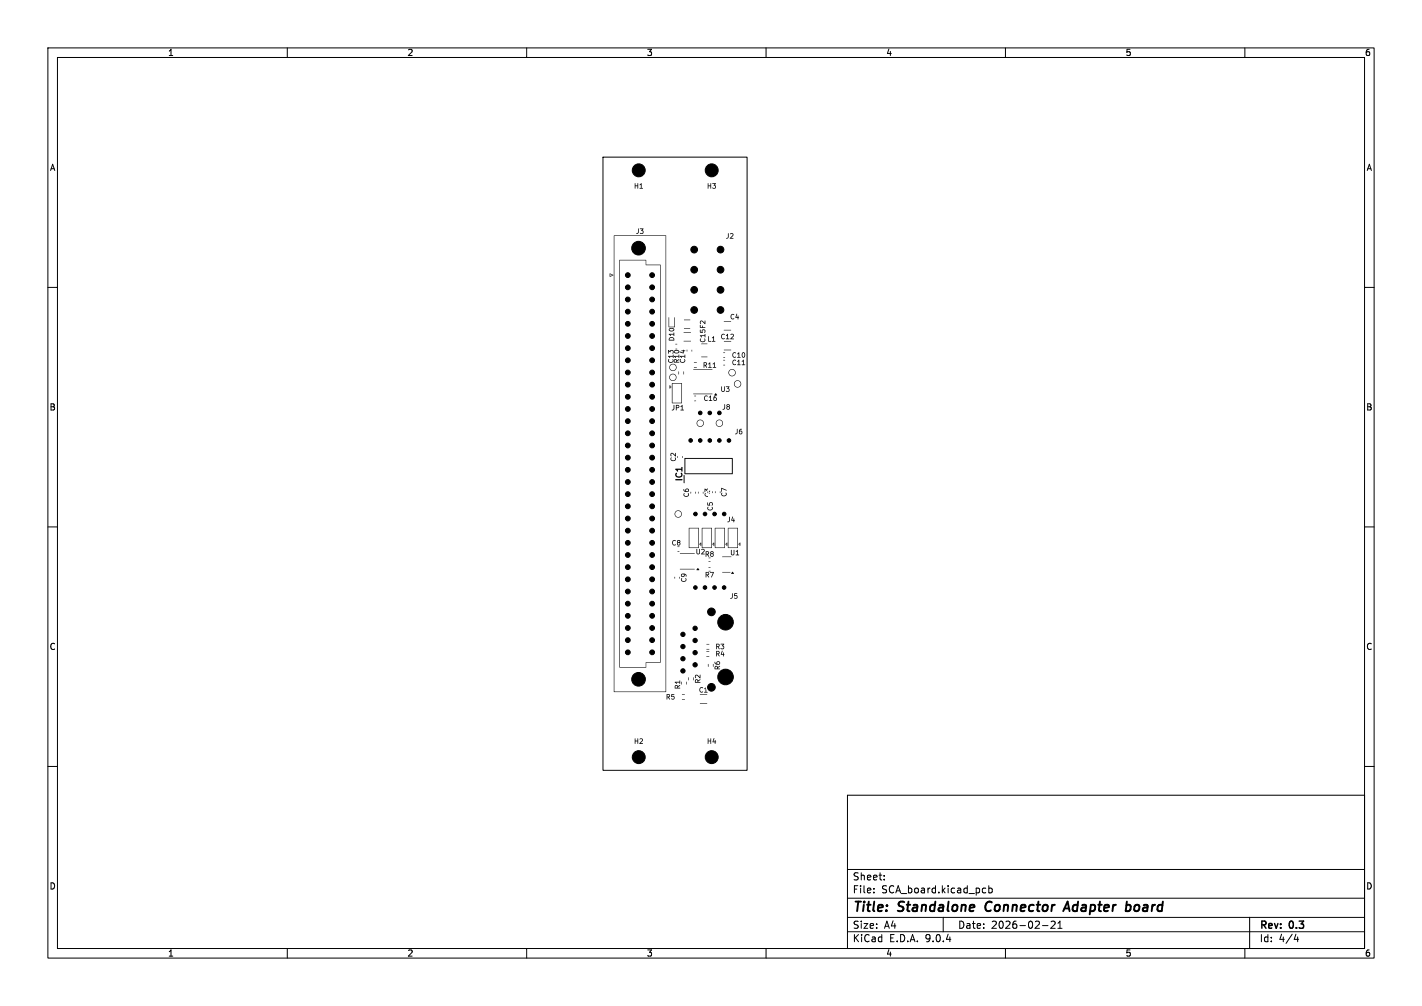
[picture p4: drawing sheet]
<svg xmlns="http://www.w3.org/2000/svg" width="297mm" height="210mm" viewBox="0 0 297 210" stroke-linecap="round" stroke-linejoin="round" font-family="sans-serif">
<defs><g id="words">
<g font-size="2.8">
<text x="178" y="190.9">Title:</text>
<text x="187.7" y="190.9">Standalone</text>
<text x="206.6" y="190.9">Connector</text>
<text x="224" y="190.9">Adapter</text>
<text x="237.6" y="190.9">board</text>
</g>
<g font-size="2.1">
<text x="178" y="184">Sheet:</text>
<text x="178" y="186.7">File:</text>
<text x="184.1" y="186.7">SCA_board.kicad_pcb</text>
<text x="178" y="196.9">KiCad</text>
<text x="178" y="194.1">Size:</text>
<text x="184.7" y="194.1">A4</text>
<text x="185.7" y="196.9">E.D.A.</text>
<text x="193.3" y="196.9">9.0.4</text>
<text x="200" y="194.1">Date:</text>
<text x="207" y="194.1">2026-02-21</text>
<text x="263" y="194.3">Rev:</text>
<text x="263" y="196.9">Id:</text>
<text x="267.1" y="196.9">4/4</text>
<text x="269.4" y="194.3">0.3</text>
</g>
<g font-size="1.8">
<text x="35" y="11.9">1</text>
<text x="85" y="11.9">2</text>
<text x="135" y="11.9">3</text>
<text x="185" y="11.9">4</text>
<text x="235" y="11.9">5</text>
<text x="285" y="11.9">6</text>
<text x="10.3" y="35.9">A</text>
<text x="285.4" y="35.9">A</text>
<text x="10.3" y="85.9">B</text>
<text x="285.3" y="85.9">B</text>
<text x="10.3" y="135.9">C</text>
<text x="285.3" y="135.9">C</text>
<text x="10.3" y="185.9">D</text>
<text x="285.3" y="185.9">D</text>
<text x="35" y="199.9">1</text>
<text x="85" y="199.9">2</text>
<text x="135" y="199.9">3</text>
<text x="185" y="199.9">4</text>
<text x="235" y="199.9">5</text>
<text x="285" y="199.9">6</text>
</g>
</g></defs>
<g fill="none" stroke="#000" stroke-width=".21">
<path d="M10 10h277v190h-277zM12 12h273v186h-273zM60 10v2M110 10v2M160 10v2M210 10v2M260 10v2M125.9 32.8h30.1v128h-30.1zM10 60h2M285 60h2M10 110h2M285 110h2"/>
<path d="M10 160h2M177 166h108v32h-108zM285 160h2M60 198v2M110 198v2M160 198v2M177 194.5h108M177 191.5h108M177 187.5h108M177 181.5h108M182.5 186.3v.1M182.5 185.5v.1"/>
<path d="M184.7 183.6v.1M184.7 182.8v.1M197 191.5v3M205.5 185.4l.4 .1M205.9 186.3l-.4 .1M206.5 185.5l.5-.1 .2 .3-.1 .6h-.6M206.5 184.9v1.5M210 198v2M217.7 193.2h1.2M219.5 192.4l.6-.1 .3 .4-.9 1.1h.9M221 193.8h.8M221 192.7l.4-.4v1.5"/>
<path d="M260 198v2M261 191.5v6.5M270.7 195l-.4 1.1h.9M271 195.6v1"/>
</g>
<path d="M206.1 188.5l-.3 .9 .3 .7M222.1 190.2l.9-2 .4 2M222.3 189.6h1M235.5 188.9h.3l.4 .4-.1 .5-.4 .4" fill="none" stroke="#000" stroke-width=".4"/>
<g fill="#000">
<path d="M132.6 38.3h.1v.4h.4v-.4h.2v1.1l-.2-.1v-.4h-.4v.4l-.1 .1zM133.9 38.3h.1v.9h.3l-.1 .2-.6-.1 .3-.1v-.6h-.3zM147.8 38.3h.2v.4h.4v-.4h.1v1.1l-.1-.1v-.4h-.4v.4l-.2 .1zM148.8 38.3h.7l-.2 .3 .2 .3-.1 .4-.4 .1-.2-.1v-.2l.4 .1 .2-.1-.1-.3-.3-.1 .3-.3h-.5zM127.3 57.1l.8 .4-.7 .3-.1-.2 .6-.2-.5-.2v.4h-.1zM133.3 47.7h.1v.8l-.2 .3h-.3v-.1l.4-.2zM133.6 47.7h.8l-.2 .4 .2 .2-.1 .5h-.5l-.2-.1 .1-.1 .4 .1 .2-.1-.1-.3-.3-.1 .3-.4h-.5zM129.4 54.3l5.5-.1 .1 1 3 .1v83l-3 .1-.1 1h-5.5v-.2h5.5v-.9l3-.1v-82.8h-3v-1h-5.4v84.8h-.1zM128.2 49.2h10.9v95.3l-10.9-.1h10.8v-95.1h-10.7v95.1h-.1zM152.1 48.7h.1v.8l-.2 .3h-.3v-.1l.3-.2zM152.5 48.7h.4l.2 .1v.4l-.4 .5h.4l.1 .1h-.8l.6-.8-.1-.2-.4 .1zM139.6 75l.2 .1a.36 .36 0 0 0 .3 .5 .36 .36 0 0 0 .3-.5l.1-.1 .1 .1v.4l-.6 .2-.4-.2z"/>
<path d="M139.6 66.3h.2v1.9h1v-1.9h.2l-.1 2h-1.3zM139.7 70.6l.5-.2h.4l.2 .2v.4l-1.1 .1v-.3h.1v.1h.9a.44 .44 0 0 0-.4-.4 .44 .44 0 0 0-.5 .3h-.1zM139.7 68.6l.7-.1 .3 .1 .1 .3-.2 .2-.5 .1-.4-.2v-.2h.1a.48 .48 0 0 0 .9 0l-.3-.2-.7 .2zM139.6 73.1l.3 .2 .3-.2h.4l.1 .2-.1 .5h-.2l.1-.5-.3-.1-.2 .3-.3-.2v.5h-.1zM139.5 74.3h1l.1-.3 .1 .7h-.2v-.2h-.7l.1 .2zM140 78.3a.76 .76 0 0 1 1.2 .1 .76 .76 0 0 1-.5 1.1 .76 .76 0 0 1-.9-.8h.1a.64 .64 0 0 0 .9 .7 .64 .64 0 0 0 .2-1.1 .64 .64 0 0 0-1.1 .3l-.1 .1zM140 76.2a.76 .76 0 0 1 1.2 .1 .76 .76 0 0 1-.5 1.1 .76 .76 0 0 1-.9-.8h.1a.64 .64 0 0 0 .9 .7 .64 .64 0 0 0 .2-1.1 .64 .64 0 0 0-1.1 .3l-.1 .1zM139.7 69.7h1l.1-.3v.7h-.1v-.2h-.7v.2zM140.8 75h.4l.2 .2 .4-.2-.4 .5h.4l.1 .2h-1.1l-.1-.4h.2v.2h.3v-.3l-.5 .1zM141.1 72.8l.4 .1h-.4zM141.1 71.8l.4 .1h-.4zM140.8 73.2l.6-.1 .4 .1 .1 .3-.3 .2-.4 .1-.4-.2-.1-.2h.2a.48 .48 0 0 0 .8 0l-.3-.2-.7 .2z"/>
<path d="M141.7 77.6h.1v.6zM140.7 74.3h1l.1-.3 .1 .7h-.2v-.2h-.7l.1 .2zM142.1 75l.1 .1a.36 .36 0 0 0 .4 .5 .36 .36 0 0 0 .3-.5v-.1l.2 .1v.4l-.6 .2-.5-.2zM140.3 80h2.1v4.2l-2.1-.1h2v-4h-1.9v4h-.1zM142 73.4l.6 .2v-.3h-.3v-.1l.4-.2 .4 .2-.3 .1-.1 .5-.7-.3zM142.8 77.6h.1l-.1 .6zM142 74.3h1l.1-.3v.7h-.1v-.2h-.7v.2zM143.4 73h.1v.4zM142.9 68.6h1.3zM142.9 66.7l1.3 .1-1.3 .1zM142.8 71.2h1.5zM142.8 69.4h1.5z"/>
<path d="M144.5 73h.1l-.1 .4zM144.9 76.7h.6zM144.9 75.6l.6 .1zM146.2 67.8l.1 .1v.4h.4v-.3l.1 .3h.5v.1h-1.1zM146.2 70.7l.2 .1a.36 .36 0 0 0 .4 .5 .36 .36 0 0 0 .3-.5v-.1l.2 .1v.4l-.6 .2-.5-.2zM146.2 67h.5l.5 .4v-.4l.1-.1v.7l-.8-.5-.2 .1 .1 .4h-.1l-.1-.2zM146.2 68.8l.1 .1v.4h.3v-.4l.5-.1 .2 .2v.3l-.2 .2 .1-.5-.4-.1-.1 .1 .1 .5-.6-.1zM146.2 70h1l.1-.3v.7h-.1v-.2h-.7v.2zM147 75.7l.6 .1 .1 .3-.3 .2 .2 .5-.4-.5h-.1v.4h-.1v-.6l.5-.1v-.2h-.4v.3h-.1zM146.4 74.5h1.4zM146.4 71.8h1.4zM148 70.2h.1v1h.4v.1h-.6z"/>
<path d="M148.2 75.6l.2 .1v.9h.2v.2l-.7-.1 .3-.1v-.7l-.3 .1zM144.8 77.1h4zM149 70.2h.1v1h.3v.1h-.7l.3-.1v-.7h-.3zM149.2 75.6l.1 .1v.9h.3l-.1 .2-.6-.1 .2-.1v-.7l-.2 .1zM150.7 69.8l.4-.1 .3 .1-.1 .1a.36 .36 0 0 0-.5 .4 .36 .36 0 0 0 .5 .3l.1 .1-.3 .1-.4-.1-.1-.5zM151.1 76.2h.4l-.4 .1zM151.1 75.1l.4 .1h-.4zM151.1 74.6l.4 .1h-.4zM151.1 73.6l.4 .1h-.4zM151.9 69.7h.2v1h.2v.1h-.7l.3-.1v-.7h-.3zM151.2 68.9h1.5l-1.5 .1zM151.2 67l1.5 .1-1.5 .1z"/>
<path d="M151.2 73l1.5 .1zM151.2 71.2l1.5 .1zM152.6 69.8l.4-.1 .2 .1v.4l-.4 .5h.4l.1 .1h-.8l.6-.8-.1-.2-.4 .1zM152.7 65.7l.4-.2 .3 .2-.2 .1a.36 .36 0 0 0-.5 .3 .36 .36 0 0 0 .5 .3l.2 .2-.3 .1-.4-.2-.1-.5zM152.3 77.3a.76 .76 0 0 1 1.2 .1 .76 .76 0 0 1-.4 1.1 .76 .76 0 0 1-1-.8h.2a.64 .64 0 0 0 .8 .7 .64 .64 0 0 0 .2-1.1 .64 .64 0 0 0-1 .3l-.2 .1zM153.1 75.2l.4-.1 .2 .1-.1 .1a.36 .36 0 0 0-.5 .4 .36 .36 0 0 0 .5 .3l.1 .1-.2 .1-.4-.1-.1-.5zM153.2 73.6h.4l.1 .1-.1 .1a.36 .36 0 0 0-.5 .3 .36 .36 0 0 0 .5 .3l.1 .2-.2 .1-.4-.2-.1-.5zM153.9 65.5l.1 .1-.2 .6h.3l.1-.3 .2 .4-.2 .4-.1-.3-.5-.1zM153.6 79.6a.76 .76 0 0 1 1.1 .2 .76 .76 0 0 1-.5 1.1 .76 .76 0 0 1-.9-.8h.1a.64 .64 0 0 0 .9 .6 .64 .64 0 0 0 .2-1 .64 .64 0 0 0-1.1 .3l-.1 .1zM154.3 75.1h.1v1h.3l-.1 .1h-.6l.2-.1v-.7h-.2zM154.3 73.5l.1 .1v.9h.3l-.1 .2-.6-.1 .2-.1v-.7l-.2 .1zM155.2 75.1h.2v1h.2v.1h-.7l.3-.1v-.7h-.3z"/>
<path d="M155.1 73.6h.4l.1 .4v.4l-.3 .3-.3-.1-.1-.6h.2l.1 .5a.48 .48 0 0 0 0-.8l-.1 .3h-.2zM139.9 80.4l.3 .4-.3 .3-.1-.2 .3-.1-.2-.2v.3h-.1zM140.1 95.6h.2a.36 .36 0 0 0 .3 .5 .36 .36 0 0 0 .3-.5l.1-.1 .1 .1v.4l-.6 .3-.4-.3zM140.1 94.7l.5-.1 .4 .4v-.4l.1-.1 .1 .8-.8-.6-.2 .1 .1 .4-.1 .1-.2-.2zM140.7 84.5l.1 .1v.7l-.1 .3-.3 .1-.1-.1 .4-.3zM141.1 98.8l.2-.1 .1 .2a.43 .43 0 0 0 .4 .6 .43 .43 0 0 0 .4-.6l.1-.2 .2 .1v.6l-.3 .3h-.5l-.6-.3zM141.5 95.2v.4zM141.2 84.6l.4-.1 .3 .3-.1 .3-.5 .1v.5l-.1-.7h.4l.1-.2-.4-.1v.3h-.1zM141.1 97.9l1.2-.1 .2-.3 .1 .9h-.2l-.1-.3h-.8l.1 .2-.1 .2-.5-.5zM142.4 84.5l.2 .1v.9h.2v.2l-.7-.1 .3-.1v-.7l-.3 .1zM142.5 95.2v.4zM142.8 99.2l.2 .1-.1 1.6-.1-.1z"/>
<path d="M145 83.7h.4zM145 82.6l.4 .1zM145.7 87.9a.76 .76 0 0 1 1.2 0 .76 .76 0 0 1-.5 1.2 .76 .76 0 0 1-.9-.8h.1a.64 .64 0 0 0 .9 .6 .64 .64 0 0 0 .2-1 .64 .64 0 0 0-1.1 .3l-.1 .1zM147.2 82.7l.4-.1 .2 .1-.1 .1a.36 .36 0 0 0-.5 .3 .36 .36 0 0 0 .5 .4l.1 .1-.2 .1-.4-.2-.2-.4zM148.4 82.6h.1v1h.2v.1l-.7-.1h.3v-.7h-.3zM144.8 82.2l4 .1zM149.4 82.1l.4 .4h-.6zM149.2 82.7l.4-.1-.4 .4 .3-.1 .2 .3v.3l-.2 .2h-.4l-.1-.2v-.3h.2l.1 .4 .3-.2-.2-.3-.4 .1zM149.7 87.9a.76 .76 0 0 1 1.2 0 .76 .76 0 0 1-.5 1.2 .76 .76 0 0 1-.9-.8h.1a.64 .64 0 0 0 .9 .6 .64 .64 0 0 0 .2-1 .64 .64 0 0 0-1.1 .3l-.1 .1zM150.7 80.7h.1v.8l.1 .2 .3-.2v-.8h.2v.9l-.3 .2h-.2l-.2-.2zM151.3 84.4h.1v.8l-.1 .3h-.3l-.1-.1 .4-.2zM151.8 84.5l.4-.1 .2 .2v.7l-.2 .2-.4-.1-.1-.3h.2l.1 .3 .3-.1v-.2l-.1-.1-.5 .1 .1-.2-.1-.2 .3 .1 .3-.1-.1-.2-.5 .2z"/>
<path d="M151.6 80.7h.8l-.3 .3 .3 .3-.2 .5h-.4l-.2-.1 .1-.1 .4 .1 .1-.2v-.2l-.3-.2 .2-.3h-.4zM143 95.6h10v3.3l-10 .1-.1-.2h9.9v-3h-9.6v3h-.3zM153.9 89.5l.2 .1v.7l-.2 .3-.3 .1-.1-.2 .4-.2zM154.5 89.6h.5l-.5 .3h.3l.2 .2v.3l-.2 .3-.3-.1-.2-.2v-.2h.2l.1 .3 .3-.1-.1-.3-.5 .1zM140.5 112.9l.4-.2 .3 .2-.2 .1a.36 .36 0 0 0-.5 .3 .36 .36 0 0 0 .5 .3l.2 .2-.3 .1-.4-.2-.1-.5zM141.5 112.8l.4-.1 .2 .3v.6l-.2 .3-.5-.2v-.3h.1l.2 .3h.2l.1-.3-.2-.1-.4 .1 .1-.2-.1-.2 .3 .2 .3-.2-.2-.1-.4 .1zM141.5 115.1l.4 .1zM141.5 114.1l.4 .1zM141.2 106.7a.76 .76 0 0 1 1.1 .3 .76 .76 0 0 1-.5 1 .76 .76 0 0 1-.9-.8h.1a.64 .64 0 0 0 .9 .7 .64 .64 0 0 0 .2-1.1 .64 .64 0 0 0-1.1 .3l-.1 .1zM141.1 100h1.3l.2 .2-1.4 .1zM142.3 119.8h.8l.3 .3v.2l-.4-.4-.1 .5h-.5l-.2-.4h.2l.1 .3h.3v-.3l-.1-.1-.5 .1zM142.8 103l.2 .1a.36 .36 0 0 0 .3 .5 .36 .36 0 0 0 .4-.5v-.2l.2 .1-.1 .5-.6 .2-.4-.2z"/>
<path d="M142.8 102.1l.3 .4v-.2h.2v.2l.3 .1 .1-.2v-.2l-.6 .1 .2-.3h.4l.1 .1 .1 .4-.3 .2h-.6l-.2-.3zM144.3 102.6v.5zM142 118.8h3.1zM142 115.6h3.1zM145.3 102.6v.5zM145.5 114.6h.1v.8l.1 .2 .3-.2v-.8h.2v.9l-.2 .2h-.3l-.2-.2zM145.7 118.6l.3 .4h-.5zM145.8 102.6l.1 .5zM143.9 110.2h2.1l-.1 4.2h-2l2-.1v-4h-1.9v4h-.1zM146.1 113.6l.4-.3-.1 .7-.3-.4 .3 .2v-.4zM146.8 102.7h.1v.4zM146.5 114.7l.4-.1 .2 .1v.4l-.4 .5h.4l.1 .1h-.8l.6-.8-.1-.2-.4 .1z"/>
<path d="M147.2 103h.2v.1a.36 .36 0 0 0 .1 .4 .36 .36 0 0 0 .4 0l-.1 .2-.5-.1-.1-.3zM147.4 119.4l.7 .1v.3l-.2 .3 .2 .4-.4-.4h-.2v.4h-.1v-.6l.6-.1-.1-.2h-.4v.3h-.1zM147.4 115.1l.7 .1v.3l-.2 .3 .2 .4-.4-.4h-.2v.4h-.1v-.6l.6-.1-.1-.2-.4-.1v.4h-.1zM147.2 102l.3 .2 .4-.2-.2 .5-.4-.3-.1 .6zM147.8 102.6h.1v.4zM147.8 105.9h.2a.36 .36 0 0 0 .3 .5 .36 .36 0 0 0 .3-.5l.1-.1 .1 .1v.4l-.6 .3-.4-.3zM148.1 103l.2 .1zM148.2 102.4l.1 .1-.2 .3zM148 119.2l.4 .1zM148 118.4l.4 .1zM148 117.2l.4 .1zM148 116.4l.4 .1z"/>
<path d="M147.7 104.9h.2v.5h.2l.1-.4 .4-.2 .3 .3v.3l-.2 .2v-.5l-.3-.1-.1 .1v.5l-.5-.1zM146.6 110.2h2.1v4.2h-2.1l2-.1v-4h-1.9v4h-.1zM148.4 115.2l.4-.1 .3 .2v.7l-.3 .2-.4-.1-.1-.3h.2l.1 .3 .2-.1 .1-.2-.1-.1-.5 .1 .1-.2-.1-.2 .3 .1 .3-.1-.1-.2-.5 .2zM148.8 102.6h.1v.4zM148.3 119.4l.8 .1-.5 1.1-.1-.1 .4-.9h-.5zM148.8 113.6l.4-.3v.7l-.4-.4 .3 .2v-.4zM149.3 102.6h.1v.4zM150.4 102.6h.1l-.1 .4zM150.6 101.9l1.2 .5-1-.4v.6l-.1 .1zM150.7 102.9l.2 .1a.36 .36 0 0 0 .3 .5 .36 .36 0 0 0 .3-.5l.1-.2 .1 .1v.5l-.6 .2-.4-.2zM149.3 110.2h2.1v4.2h-2.1l2-.1v-4h-1.9v4h-.1zM151.5 113.6l.4-.4v.7l-.4-.3 .3 .2v-.4z"/>
<path d="M152.3 107.9h.1v.8l-.1 .3h-.3l-.1-.1 .4-.2zM150.8 119.4l1.8 .1zM150.8 116.2l2 .1zM152.7 114.8h.1v.8l.1 .2 .3-.2v-.8h.2v.9l-.2 .2h-.3l-.2-.2zM152.9 119.4l.4 .4h-.6zM153 107.8l.1 .1-.2 .6h.3l.1-.3 .2 .4-.2 .4-.1-.3-.5-.1zM154 114.8h.1v1h.3l-.1 .1h-.6l.2-.1v-.7h-.2zM152 110.2h2.1v4.2h-2.1l2-.1v-4h-1.9v4h-.1zM154.2 113.6l.4-.4v.7l-.4-.3 .3 .2v-.4zM140.9 120.4h.1v.4zM141.9 120.4l.1 .4zM142.3 120.8h.2a.36 .36 0 0 0 .3 .5 .36 .36 0 0 0 .3-.5l.1-.1 .1 .1v.4l-.6 .3-.4-.3z"/>
<path d="M147.9 138.6v.6zM147.6 137l.5 .1h-.5zM147.6 135.9l.5 .1h-.5zM147.6 135.5l.5 .1h-.5zM147.6 134.4l.5 .1h-.5zM148.9 138.6l.1 .1v.5zM149.3 139.1l.4-.1 .2 .3 .5-.3-.5 .6h.4l.1 .1h-1.1l-.1-.4h.2v.3h.4l-.1-.4-.5 .1zM149.6 135.9l.7 .1v.3l-.2 .3 .2 .4-.4-.4h-.2v.4h-.1v-.6l.6-.1-.1-.2-.4-.1v.4h-.1zM149.6 134.4l.7 .1v.3l-.2 .3 .2 .4-.4-.4h-.2v.4h-.1v-.6l.6-.1-.1-.2-.4-.1v.4h-.1zM149.3 138.2l.3 .4v-.3h.2v.3h.3l.1-.1v-.3l-.6 .1 .2-.2 .4-.1 .1 .2 .1 .3-.3 .3-.6-.1-.2-.2zM150.8 135.8l.1 .1-.2 .6h.3l.1-.3 .2 .4-.2 .4-.1-.3-.5-.1zM150.5 134.4h.8l-.3 .4 .3 .2-.2 .5h-.4l-.2-.1 .1-.1 .4 .1 .1-.2v-.2l-.3-.1 .2-.4h-.4z"/>
<path d="M152.9 123.9h.1v.8l-.1 .2-.3 .1-.1-.1 .4-.3zM153.4 123.9h.6l-.5 .1v.2h.3l.2 .3v.3l-.2 .2-.5-.2 .6-.1-.1-.3h-.5zM132.6 154.2h.1v.4h.4v-.4h.2v1.1l-.2-.1v-.4h-.4v.4l-.1 .1zM133.6 154.2l.4-.1 .2 .2v.4l-.4 .4h.4l.1 .2h-.8l.6-.8-.1-.2-.4 .1zM139.3 144.9l.6 .1v.3l-.2 .3 .2 .4-.4-.4h-.1v.4h-.2v-.6l.6-.1-.1-.2-.3-.1v.4h-.2zM140.2 144.9h.7l-.5 .1v.3h.3l.2 .2v.3l-.2 .2-.5-.1 .5-.1-.1-.4-.4 .1zM141 143.1l.3-.1 .3 .3 .4-.3-.4 .6h.4l.1 .1h-1.1l-.1-.4h.2v.3h.3v-.4l-.5 .1zM140.9 142.4l1-.1 .1-.3 .1 .7h-.2v-.2h-.7l.1 .3zM142.3 142.3l.1 .1-.1 .5zM142.4 146l.6 .1zM142.4 145h.6zM143.3 142.3l.1 .1v.5z"/>
<path d="M143.8 141.4l.1 .1-.1 .5zM144.8 141.4l.1 .1v.5zM145.2 141l.5-.1 .4 .4v-.4h.2v.7l-.8-.6-.2 .1 .1 .4-.1 .1-.2-.2zM145.2 141.9l.4-.1 .2 .3 .5-.3-.5 .6h.4l.1 .1h-1.1l-.1-.4h.2v.3h.4l-.1-.4-.5 .1zM146.2 143.6l.4-.2 .2 .2-.1 .1a.36 .36 0 0 0-.5 .3 .36 .36 0 0 0 .5 .4l.1 .1-.2 .1-.4-.2-.1-.5zM147.4 143.5l.1 .9h.3l-.1 .2-.6-.1 .3-.1v-.6h-.3zM146.2 146.8h1.5l-1.5 .1zM146.2 144.9l1.5 .1-1.5 .1zM147.8 154.2h.2v.4h.4v-.4h.1v1.1l-.1-.1v-.4h-.4v.4l-.2 .1zM149.1 154.1l.1 .1-.2 .6h.3l.1-.3 .2 .4-.2 .4-.1-.3-.5-.1z"/>
</g>
<g fill="#000" stroke="#000" stroke-width=".21">
<circle cx="133.4" cy="35.6" r="1.35"/>
<circle cx="148.6" cy="35.6" r="1.35"/>
<circle cx="131.1" cy="60" r=".5"/>
<circle cx="131.1" cy="57.4" r=".5"/>
<circle cx="133.4" cy="51.8" r="1.43"/>
<circle cx="136.2" cy="57.4" r=".5"/>
<circle cx="136.2" cy="60" r=".5"/>
<circle cx="145" cy="52.1" r=".7"/>
<circle cx="145" cy="56.3" r=".7"/>
<circle cx="150.5" cy="52.1" r=".7"/>
<circle cx="150.5" cy="56.3" r=".7"/>
<circle cx="131.1" cy="75.2" r=".5"/>
<circle cx="131.1" cy="67.6" r=".5"/>
<circle cx="131.1" cy="77.8" r=".5"/>
<circle cx="131.1" cy="62.5" r=".5"/>
<circle cx="131.1" cy="70.1" r=".5"/>
<circle cx="131.1" cy="65.1" r=".5"/>
<circle cx="131.1" cy="72.7" r=".5"/>
<circle cx="136.2" cy="75.2" r=".5"/>
<circle cx="136.2" cy="62.5" r=".5"/>
<circle cx="136.2" cy="65.1" r=".5"/>
<circle cx="136.2" cy="67.6" r=".5"/>
<circle cx="136.2" cy="70.1" r=".5"/>
<circle cx="136.2" cy="77.8" r=".5"/>
<circle cx="136.2" cy="72.7" r=".5"/>
<circle cx="145" cy="60.5" r=".7"/>
<circle cx="145" cy="64.7" r=".7"/>
<circle cx="150.5" cy="60.5" r=".7"/>
<circle cx="150.5" cy="64.7" r=".7"/>
<circle cx="131.1" cy="90.5" r=".5"/>
<circle cx="131.1" cy="85.4" r=".5"/>
<circle cx="131.1" cy="95.5" r=".5"/>
<circle cx="131.1" cy="87.9" r=".5"/>
<circle cx="131.1" cy="80.3" r=".5"/>
<circle cx="131.1" cy="82.8" r=".5"/>
<circle cx="131.1" cy="93" r=".5"/>
<circle cx="131.1" cy="98.1" r=".5"/>
<circle cx="136.2" cy="80.3" r=".5"/>
<circle cx="136.2" cy="85.4" r=".5"/>
<circle cx="136.2" cy="98.1" r=".5"/>
<circle cx="136.2" cy="87.9" r=".5"/>
<circle cx="136.2" cy="95.5" r=".5"/>
<circle cx="136.2" cy="82.8" r=".5"/>
<circle cx="136.2" cy="90.5" r=".5"/>
<circle cx="136.2" cy="93" r=".5"/>
<circle cx="144.3" cy="91.9" r=".38"/>
<circle cx="146.2" cy="86.2" r=".37"/>
<circle cx="146.2" cy="91.9" r=".38"/>
<circle cx="148.2" cy="86.2" r=".37"/>
<circle cx="148.2" cy="91.9" r=".38"/>
<circle cx="150.2" cy="86.2" r=".37"/>
<circle cx="150.2" cy="91.9" r=".38"/>
<circle cx="152.2" cy="91.9" r=".38"/>
<circle cx="131.1" cy="105.7" r=".5"/>
<circle cx="131.1" cy="110.8" r=".5"/>
<circle cx="131.1" cy="108.2" r=".5"/>
<circle cx="131.1" cy="118.4" r=".5"/>
<circle cx="131.1" cy="103.2" r=".5"/>
<circle cx="131.1" cy="113.3" r=".5"/>
<circle cx="131.1" cy="115.9" r=".5"/>
<circle cx="131.1" cy="100.6" r=".5"/>
<circle cx="136.2" cy="103.2" r=".5"/>
<circle cx="136.2" cy="113.3" r=".5"/>
<circle cx="136.2" cy="115.9" r=".5"/>
<circle cx="136.2" cy="105.7" r=".5"/>
<circle cx="136.2" cy="108.2" r=".5"/>
<circle cx="136.2" cy="110.8" r=".5"/>
<circle cx="136.2" cy="118.4" r=".5"/>
<circle cx="136.2" cy="100.6" r=".5"/>
<circle cx="145.2" cy="107.3" r=".37"/>
<circle cx="147.2" cy="107.3" r=".37"/>
<circle cx="149.2" cy="107.3" r=".37"/>
<circle cx="151.2" cy="107.3" r=".37"/>
<circle cx="131.1" cy="126" r=".5"/>
<circle cx="131.1" cy="120.9" r=".5"/>
<circle cx="131.1" cy="123.5" r=".5"/>
<circle cx="131.1" cy="133.6" r=".5"/>
<circle cx="131.1" cy="136.2" r=".5"/>
<circle cx="131.1" cy="131.1" r=".5"/>
<circle cx="131.1" cy="128.6" r=".5"/>
<circle cx="136.2" cy="120.9" r=".5"/>
<circle cx="136.2" cy="126" r=".5"/>
<circle cx="136.2" cy="123.5" r=".5"/>
<circle cx="136.2" cy="136.2" r=".5"/>
<circle cx="136.2" cy="133.6" r=".5"/>
<circle cx="136.2" cy="128.6" r=".5"/>
<circle cx="136.2" cy="131.1" r=".5"/>
<circle cx="142.6" cy="135" r=".45"/>
<circle cx="142.6" cy="132.4" r=".45"/>
<circle cx="142.6" cy="137.5" r=".45"/>
<circle cx="145.2" cy="136.2" r=".45"/>
<circle cx="145.2" cy="133.7" r=".45"/>
<circle cx="145.2" cy="131.2" r=".45"/>
<circle cx="145.2" cy="138.8" r=".45"/>
<circle cx="145.2" cy="122.7" r=".37"/>
<circle cx="147.2" cy="122.7" r=".37"/>
<circle cx="148.6" cy="127.7" r=".8"/>
<circle cx="149.2" cy="122.7" r=".37"/>
<circle cx="151.2" cy="122.7" r=".37"/>
<circle cx="151.5" cy="129.9" r="1.62"/>
<circle cx="133.4" cy="141.8" r="1.42"/>
<circle cx="133.4" cy="158.1" r="1.35"/>
<circle cx="142.6" cy="140.1" r=".45"/>
<circle cx="148.6" cy="143.5" r=".8"/>
<circle cx="148.6" cy="158.1" r="1.35"/>
<circle cx="151.5" cy="141.3" r="1.62"/>
</g>
<use href="#words"/>
</svg>
